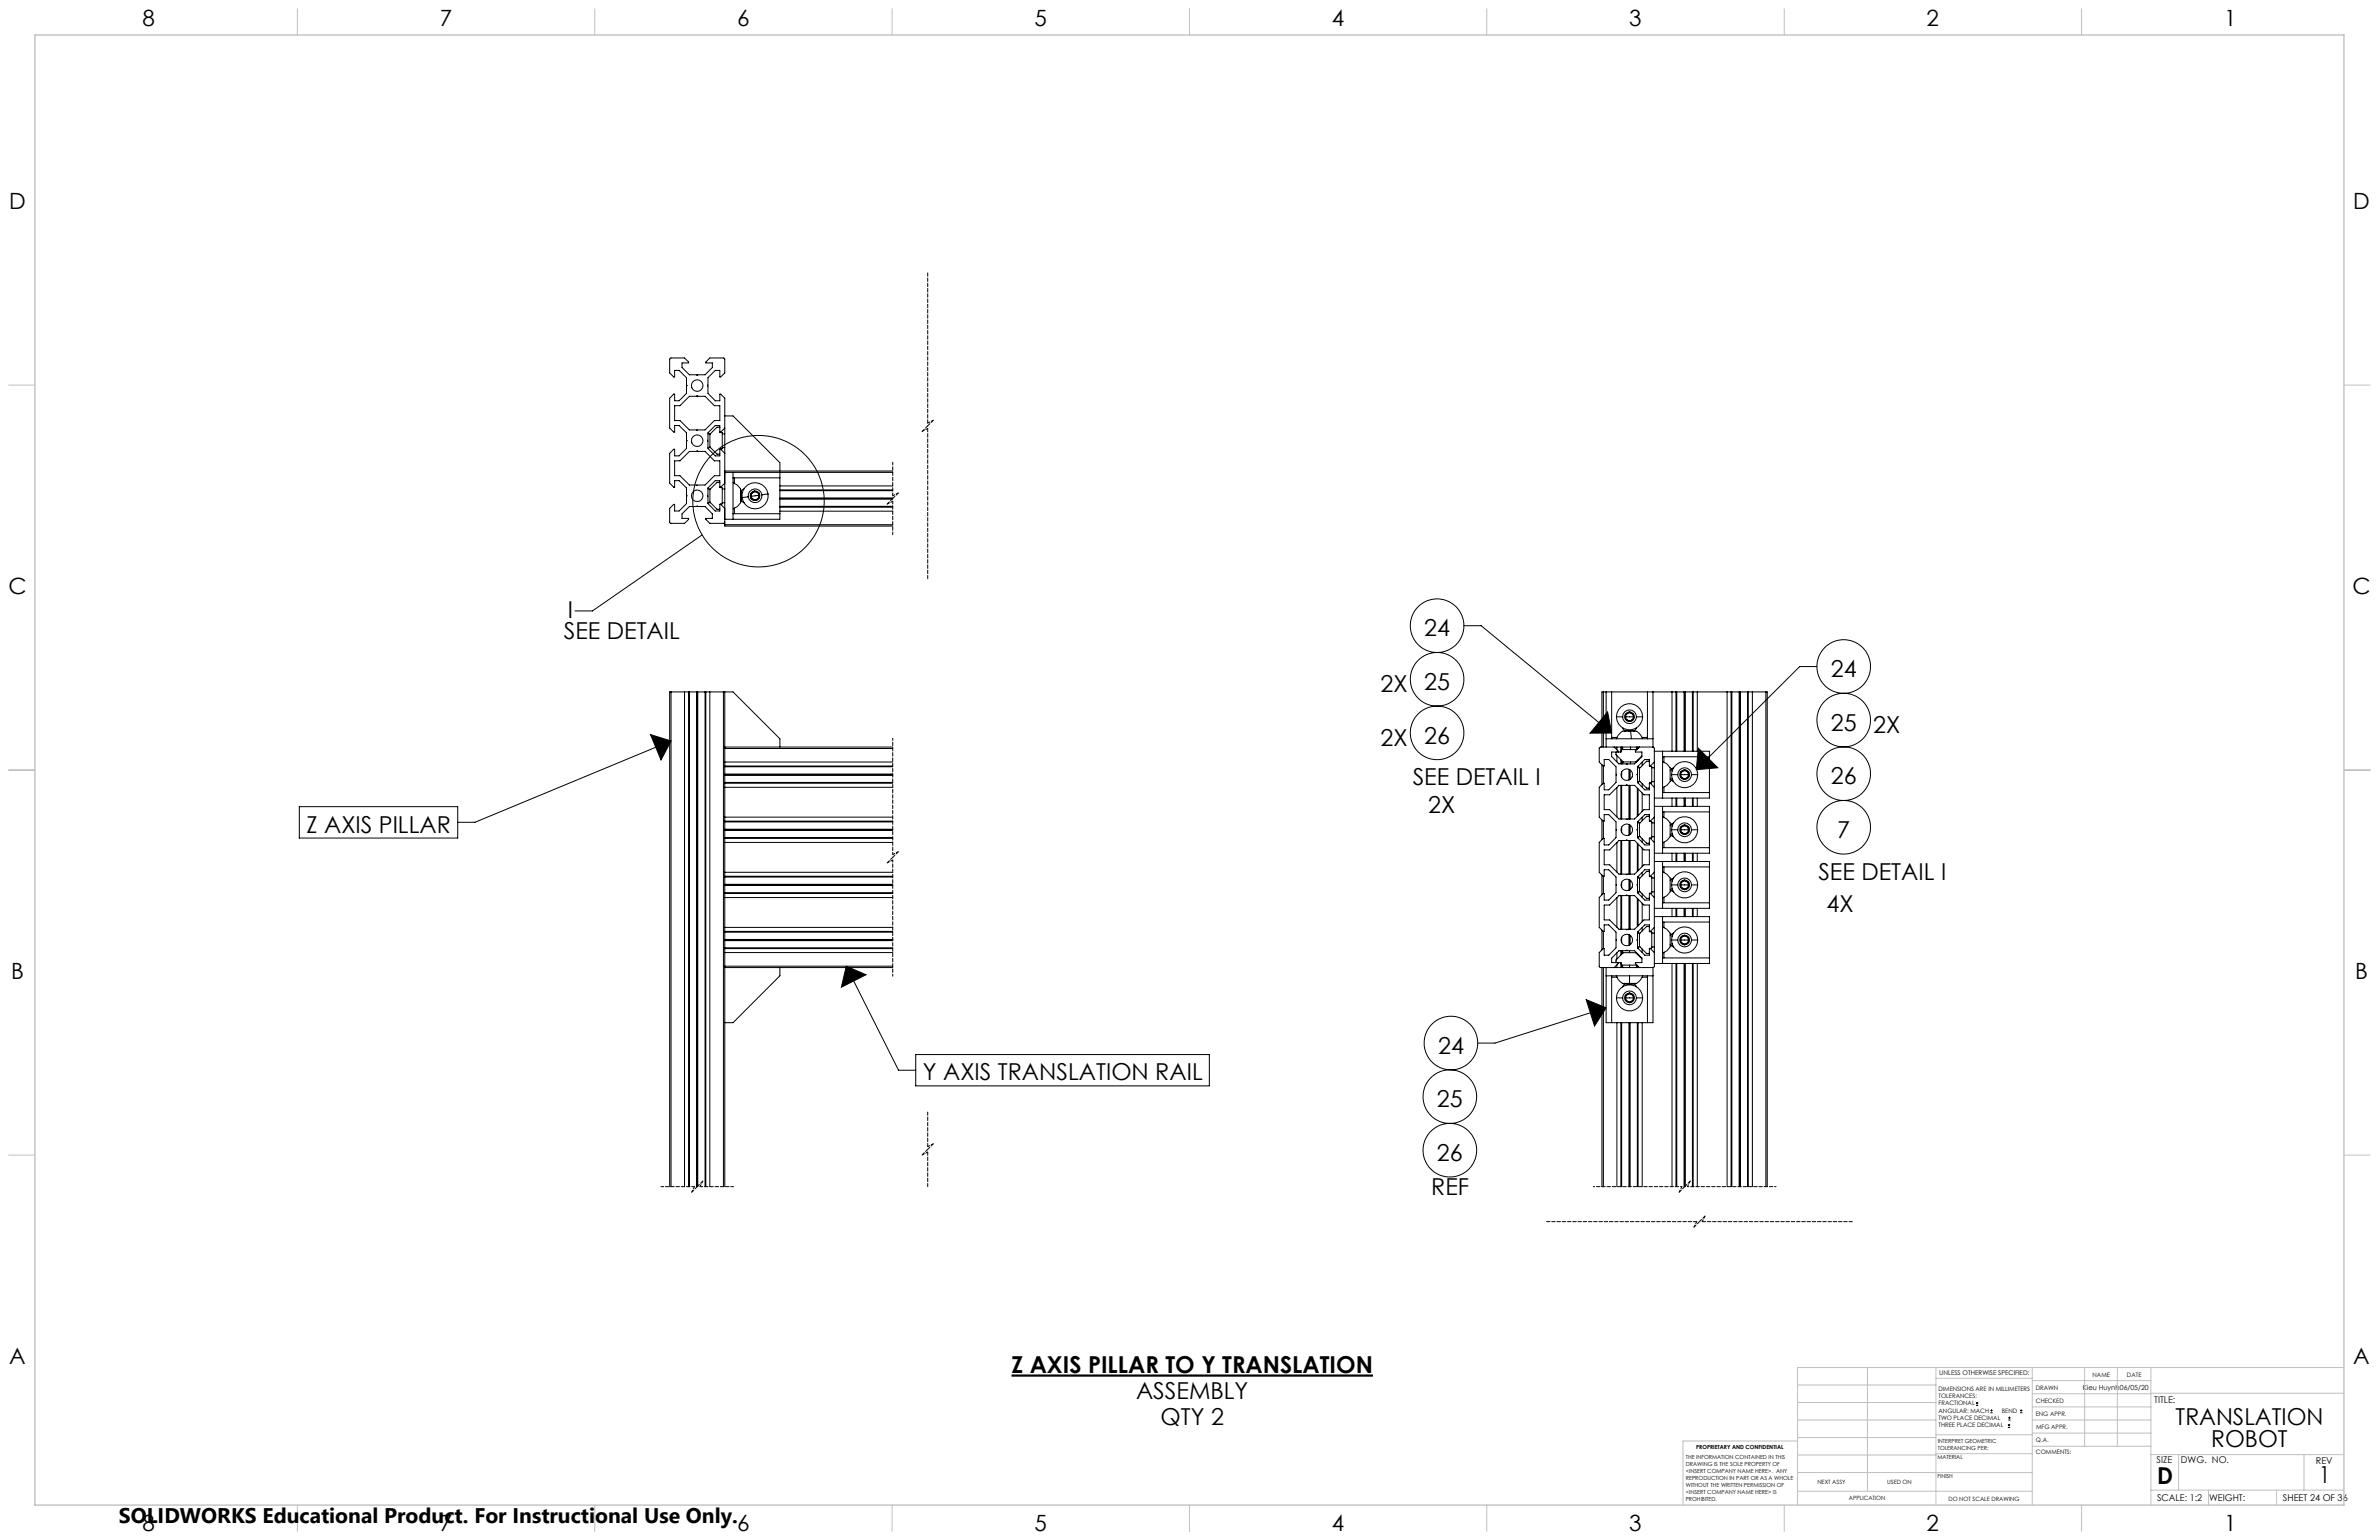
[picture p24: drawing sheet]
<svg xmlns="http://www.w3.org/2000/svg" width="864mm" height="559mm" viewBox="0 0 864 559" stroke-linecap="round" stroke-linejoin="round" font-family="sans-serif">
<defs><g id="words">
<g font-size="8.5">
<text x="206.1" y="224.1">I</text>
<text x="204.6" y="231.7">SEE DETAIL</text>
<text x="517" y="230.9">24</text>
<text x="664.6" y="245.7">24</text>
<text x="501.1" y="251.2">2X</text>
<text x="517" y="250.4">25</text>
<text x="517" y="269.8">26</text>
<text x="664.6" y="265.2">25</text>
<text x="680" y="266">2X</text>
<text x="501.1" y="270.7">2X</text>
<text x="512.8" y="284.8">SEE DETAIL I</text>
<text x="664.6" y="284.6">26</text>
<text x="518.4" y="295.1">2X</text>
<text x="111.2" y="302.1">Z AXIS PILLAR</text>
<text x="667" y="304.1">7</text>
<text x="660.1" y="319.2">SEE DETAIL I</text>
<text x="663.1" y="330.8">4X</text>
<text x="522" y="382.4">24</text>
<text x="335" y="392">Y AXIS TRANSLATION RAIL</text>
<text x="521.6" y="401.8">25</text>
<text x="521.6" y="421.2">26</text>
<text x="519.6" y="433.5">REF</text>
<text x="367.2" y="498.2">Z AXIS PILLAR TO Y TRANSLATION</text>
<text x="412.4" y="507.7">ASSEMBLY</text>
<text x="421.3" y="517.1">QTY 2</text>
<text x="789.8" y="517.1">TRANSLATION</text>
<text x="802.7" y="525.2">ROBOT</text>
<text x="783.1" y="538.4">D</text>
<text x="841.8" y="538.3">1</text>
</g>
<g font-size="8.1">
<text x="51.7" y="9.3">8</text>
<text x="159.7" y="9.3">7</text>
<text x="267.6" y="9.3">6</text>
<text x="375.5" y="9.3">5</text>
<text x="483.5" y="9.3">4</text>
<text x="591.4" y="9.3">3</text>
<text x="699.4" y="9.3">2</text>
<text x="807.3" y="9.3">1</text>
<text x="3.3" y="76">D</text>
<text x="854.2" y="76">D</text>
<text x="3" y="215.7">C</text>
<text x="853.9" y="215.7">C</text>
<text x="4" y="355.4">B</text>
<text x="854.9" y="355.4">B</text>
<text x="3.3" y="495.1">A</text>
<text x="854.2" y="495.1">A</text>
<text x="51.7" y="555.4">8</text>
<text x="159.7" y="555.4">7</text>
<text x="267.6" y="555.4">6</text>
<text x="375.5" y="555.4">5</text>
<text x="483.5" y="555.4">4</text>
<text x="591.4" y="555.4">3</text>
<text x="699.4" y="555.4">2</text>
<text x="807.3" y="555.4">1</text>
</g>
<text font-size="7.7" x="43.2" y="552.5">SOLIDWORKS Educational Product. For Instructional Use Only.</text>
<g font-size="3.4">
<text x="782" y="508.9">TITLE:</text>
<text x="782.9" y="531">SIZE</text>
<text x="791.7" y="531">DWG. NO.</text>
<text x="840.7" y="531.1">REV</text>
<text x="783" y="544.6">SCALE: 1:2</text>
<text x="801.9" y="544.7">WEIGHT:</text>
<text x="828.7" y="544.6">SHEET 24 OF 36</text>
</g>
<text font-size="2.5" x="756.1" y="504.2">Kieu Huynh06/05/20</text>
<text font-size="2.4" x="704" y="499.1">UNLESS OTHERWISE SPECIFIED:</text>
<g font-size="2.2">
<text x="759.6" y="499.5">NAME</text>
<text x="772.1" y="499.6">DATE</text>
<text x="703.7" y="504.7">DIMENSIONS ARE IN MILLIMETERS</text>
<text x="703.7" y="507.3">TOLERANCES:</text>
<text x="703.7" y="510">FRACTIONAL</text>
<text x="739" y="504.3">DRAWN</text>
<text x="739.1" y="509.2">CHECKED</text>
<text x="703.7" y="512.6">ANGULAR: MACH</text>
<text x="703.7" y="515.3">TWO PLACE DECIMAL</text>
<text x="726.7" y="512.6">BEND</text>
<text x="739" y="513.9">ENG APPR.</text>
<text x="703.7" y="517.9">THREE PLACE DECIMAL</text>
<text x="739.1" y="518.6">MFG APPR.</text>
<text x="739.1" y="523.3">Q.A.</text>
<text x="739.1" y="527.5">COMMENTS:</text>
</g>
<g font-size="2.1">
<text x="659.7" y="538.6">NEXT ASSY</text>
<text x="685.1" y="538.6">USED ON</text>
<text x="671.1" y="544.4">APPLICATION</text>
<text x="707.3" y="544.5">DO NOT SCALE DRAWING</text>
</g>
<g font-size="2">
<text x="615.7" y="525.8">PROPRIETARY AND CONFIDENTIAL</text>
<text x="703.4" y="523.5">INTERPRET GEOMETRIC</text>
<text x="703.4" y="526">TOLERANCING PER:</text>
<text x="612" y="529.4">THE INFORMATION CONTAINED IN THIS</text>
<text x="612" y="531.9">DRAWING IS THE SOLE PROPERTY OF</text>
<text x="703.3" y="529.6">MATERIAL</text>
<text x="612" y="534.5">&lt;INSERT COMPANY NAME HERE&gt;. ANY</text>
<text x="612" y="537">REPRODUCTION IN PART OR AS A WHOLE</text>
<text x="612" y="539.5">WITHOUT THE WRITTEN PERMISSION OF</text>
<text x="703.3" y="536.4">FINISH</text>
<text x="612" y="542">&lt;INSERT COMPANY NAME HERE&gt; IS</text>
<text x="612" y="544.6">PROHIBITED.</text>
</g>
</g></defs>
<path d="M367.2 499.1h131.2" fill="none" stroke="#000" stroke-width=".79" stroke-linecap="butt"/>
<g fill="none" stroke="#000" stroke-width=".36">
<path d="M244.9 147.2h1.9l3.5-3.4h2.6l.2-.2 .2 .2h2.6l3.4 3.4h2v5.4h-2l-3.4 3.4h-2.6l-.2 .2-.2-.2h-2.6l-3.5-3.4h-1.9zM257 157.4h.9M261.3 155.2l-1-.2-2.6 2.6v4.6l2.6 2.6 1-.2M261.3 156.8l.9 .2v5.8l-.9 .2M261.3 156.8v-2.4h-1.7l-2.6 2.7v2.6l-.2 .2 .2 .2v2.6l2.6 2.7h1.7v-2.4M262.2 157.4h.9M263.1 150.9h3l17 17v3M263.1 155.3l-1.5 1.5h-.3M244.9 167.2h1.9l3.5-3.4h2.6l.2-.2 .2 .2h2.6l3.4 3.4h2v5.4h-2l-3.4 3.4h-2.6l-.2 .2-.2-.2h-2.6l-3.5-3.4h-1.9zM257 177.4h.9M257 162.4h.9M261.3 175.2l-1-.2-2.6 2.6v4.6l2.6 2.6 1-.2"/>
<path d="M261.3 176.8l.9 .2v5.8l-.9 .2M261.3 176.8v-2.4h-1.7l-2.6 2.7v2.6l-.2 .2 .2 .2v2.6l2.6 2.7h1.7v-2.4M261.3 163h.3l1.5 1.5M262.2 177.4h.9M262.2 162.4h.9M263.1 171.4h61M263.1 175.3l-1.5 1.5h-.3M263.1 170.9h61M266.1 175.2l1.6 .8 1.2 1.4v5l-1.2 1.4-1.6 .8M266.1 171.4v17M266.1 173.4h17M266.6 173.4v2"/>
<path d="M269.1 178h.1M269.1 178v3.8M270.1 177.3l-1.2 1M272.5 179.2l-.2 .7 .4 1.1M272.5 179.2l.2 1.8M273.9 178.2l.8 .1 .7 .5M273.9 178.2l-.9 .3-.5 .7M273.9 178.2l-1.4 1M273.9 178.2l1.5 .6M275.4 178.8l.4 1.1-.1 .7M275.4 178.8l.3 1.8M275.5 179.7a1.41 1.41 0 0 1-1.2 1.6 1.41 1.41 0 0 1-1.6-1.2"/>
<path d="M275.5 179.7a1.41 1.41 0 0 0-1.6-1.2 1.41 1.41 0 0 0-1.2 1.6M275.5 179.7l-2.8 .4M276.6 179.6a2.51 2.51 0 0 1-2.2 2.8 2.51 2.51 0 0 1-2.8-2.1M276.6 179.6a2.51 2.51 0 0 0-2.9-2.2 2.51 2.51 0 0 0-2.1 2.9M278.8 179.2l-2.2 .4M278.8 179.2a4.8 4.8 0 0 1-4.1 5.4 4.8 4.8 0 0 1-5.3-4M278.8 179.2a4.8 4.8 0 0 0-5.4-4 4.8 4.8 0 0 0-4 5.4M283.1 171.4v17h-20M283.1 177.8h41M283.1 176.3h41M283.1 178h41M254.9 194.1l-39.8 27.6h-6.4"/>
<path d="M257 182.4h.9M261.3 183h.3l1.5 1.5M262.2 182.4h.9M263.1 189.4l-.4 .5h-5l-1.5-1.4v-.4h2.4v-1.6l-2.7-2.7h-2.6l-.2-.2-.2 .2h-2.6l-2.7 2.7v1.6h2.4v.4l-1.5 1.4h-5l-.4-.4v-5l1.4-1.5h.4v2.4h1.6l2.7-2.7v-2.6l.2-.2-.2-.2v-2.6l-2.7-2.7h-1.6v2.4h-.4l-1.4-1.5v-10.8l1.4-1.5h.4v2.4h1.6l2.7-2.7v-2.6l.2-.2-.2-.2v-2.6l-2.7-2.7h-1.6v2.4h-.4l-1.4-1.5v-10.8l1.4-1.5h.4v2.4h1.6l2.7-2.7v-2.6l.2-.2-.2-.2v-2.6l-2.7-2.7h-1.6v2.4h-.4l-1.4-1.5v-5l.3-.4h5.1l1.5 1.5v.3h-2.4v1.6l2.7 2.7h2.6l.2 .2 .2-.2h2.6l2.7-2.7v-1.6h-2.4v-.3l1.5-1.5h4.9l.5 .3v5.1l-1.5 1.5h-.3v-2.4h-1.7l-2.6 2.7v2.6l-.2 .2 .2 .2v2.6l2.6 2.7h1.7v-2.4h.3l1.5 1.5v45.9M263.1 190.4v.5h61M263.1 190.4h61M266.1 186.4h17M266.6 184.4v2M268.9 181.5l1.2 1M268.9 180.7h.2M268.9 181.1h.2M268.9 180.9h.2"/>
<path d="M271.6 180.3l-2.2 .3M272.7 181l.7 .5 .9 .1M272.7 181l1.6 .6M275.7 180.6l-.5 .7-.9 .3M275.7 180.6l-1.4 1M283.1 185.5h41M283.1 184h41M283.1 183.7h41M283.1 180.7h41M283.1 181.1h41M283.1 180.9h41M531.4 227h6.3l47.3 39"/>
<path d="M243.6 251.1h-.5v179.5M243.6 251.1h19M243.6 251.1v179.5M248.5 251.1v179.5M250 251.1v179.5M250.3 251.1v179.5M252.9 251.1v179.5M253.1 251.1v179.5M253.3 251.1v179.5M255.9 251.1v179.5M256.2 251.1v179.5M257.7 251.1v179.5"/>
<path d="M262.6 251.1h.5M262.6 251.1v179.5M263.1 251.1h3l17 17v3M263.1 251.1v20M582 251.1h-.5v20M582 251.1h59M582 251.1v20M583 251.1v20M583.6 258.3l1.4 7.7h-7.8zM585 251.1v17M590 259.2l-.2 .7 .2 1M590 259.2v1.7"/>
<path d="M591.5 258.4l.7 .1 .8 .7M591.5 258.4l-.8 .2-.7 .6M591.5 258.4l-1.5 .8M591.5 258.4l1.5 .8M593 259.2l.3 .7-.3 1M593 259.2v1.7M598 251.1v17M600 251.1v20M607 251.1v21.5M608.4 251.1v21.5M608.7 251.1v21.5M611.3 251.1v21.5"/>
<path d="M611.5 251.1v21.5M611.8 251.1v21.5M614.4 251.1v21.5M614.6 251.1v21.5M616.1 251.1v21.5M627 251.1v179.5M628.4 251.1v179.5M628.7 251.1v179.5M631.3 251.1v179.5M631.5 251.1v179.5M631.8 251.1v179.5M634.4 251.1v179.5"/>
<path d="M634.6 251.1v179.5M636.1 251.1v179.5M641 251.1h.5v179.5M641 251.1v179.5M659.6 241.9h-6.3l-37.5 37.4M236.1 266.6l7.5 2.3-3.6 6.9zM243.6 268.9l-71.2 29.5h-6.2M263.1 271.1v.5M263.1 271.6v79M263.1 271.6h61M263.1 271.1h61M263.1 276.5h61"/>
<path d="M263.1 278h61M263.1 278.2h61M581.5 277.5v7.2M582 278v6.2M583 268.1h17M585 267.6h2M586 271.1l1.4 1.5v.3M586.8 260.1h2.2M586.8 260.1a4.8 4.8 0 0 0 4.7 4.7 4.8 4.8 0 0 0 4.8-4.7M586.8 260.1a4.8 4.8 0 0 1 4.7-4.8 4.8 4.8 0 0 1 4.8 4.8M586.8 272.9l-.2 .1 .1 .9 2.5 2.6h4.7l2.1-2.2M587 271.1v1"/>
<path d="M587 274.2v2.2M588.4 271.1v1.8M588.4 275.7v1.5M588.7 271.1v.9M588.7 275.9v1.3M588.8 272h5.4M589 264.1l1 1.2M589 260.1a2.5 2.5 0 0 0 2.5 2.5 2.5 2.5 0 0 0 2.5-2.5M589 260.1a2.5 2.5 0 0 1 2.5-2.5 2.5 2.5 0 0 1 2.5 2.5M589 271.1v.9M589 276.3v.9M589.6 265.1h3.8"/>
<path d="M590 260.9l.7 .7 .8 .2M590 260.9l1.5 .9M590.1 260.1a1.41 1.41 0 0 0 1.4 1.4 1.41 1.41 0 0 0 1.4-1.4M590.1 260.1a1.41 1.41 0 0 1 1.4-1.4 1.41 1.41 0 0 1 1.4 1.4M590.1 260.1h2.8M591.3 265.1v.2M591.3 279.2v3.8M591.5 265.1v.2M591.5 279.3v3.6M591.7 265.1v.2M591.7 279.4v3.4M591.9 265.3h-1a3.6 3.6 0 0 0-4.1 2.8"/>
<path d="M591.9 265.3h.9a3.4 3.4 0 0 1 3.5 2.8M591.9 265.3l.3 2.8M591.9 271.1v.9M591.9 276.5v.7M593 260.9l-.4 .6-1.1 .3M593 260.9l-1.5 .9M594 260.1h2.3M594 271.1v.9M594 276.3v.2M594.1 264.1l-1 1.2M594.4 271.1v.7M594.4 275.9v.3"/>
<path d="M594.4 278.6h.9M594.6 271.1v.4M594.6 275.7v.2M594.6 278v.6M595.1 271.1l-1.4 1.5v.3h2.3v1.6l-2.6 2.7h-2.7l-.2 .2-.2-.2h-2.6l-2.7-2.7v-1.6h3.4l.4-.9M596.1 267.6h1.9M596.1 276.6v1.2M598.7 276.4l-1-.2-2.6 2.6v4.6l2.6 2.6 1-.2M598.7 278l.9 .2v5.8l-.9 .2M598.7 278v-2.4h-1.6l-2.7 2.6v2.7l-.2 .2 .2 .2v2.6l2.7 2.7h1.6v-2.4M599.6 278.6h.9M600 271.1l.5 .4v79.2l-.5 .4"/>
<path d="M600 271.1h-19l-.5 .4v5l1.5 1.5h.3v-2.4h1.7l2.6 2.6v2.7l.2 .2-.2 .2v2.6l-2.6 2.7h-1.7v-2.4h-.3l-1.5 1.5v10.8l1.5 1.5h.3v-2.4h1.7l2.6 2.6v2.7l.2 .2-.2 .2v2.6l-2.6 2.7h-1.7v-2.4h-.3l-1.5 1.5v10.8l1.5 1.5h.3v-2.4h1.7l2.6 2.6v2.7l.2 .2-.2 .2v2.6l-2.6 2.7h-1.7v-2.4h-.3l-1.5 1.5v10.8l1.5 1.5h.3v-2.4h1.7l2.6 2.6v2.7l.2 .2-.2 .2v2.6l-2.6 2.7h-1.7v-2.4h-.3l-1.5 1.5v5l.4 .4h19.1M600.5 276.5l-1.4 1.5h-.4M600.5 272.6h20v17h-20M603.5 276.3l1.6 .9 1.2 1.4v5l-1.2 1.4-1.6 .9M603.5 272.6v17M603.5 274.6h17M604 274.6v2M607 278.8v1M607.5 278.5l-1.2 1M611.5 279.4l.9 .2 .6 .6M611.5 279.4l-.8 .2-.7 .6M611.5 279.4l-1.5 .8"/>
<path d="M611.5 279.4l1.5 .8M616.5 271.5l7.1 7.1-7.8 .7zM108.7 292.7h57.5v11.4h-57.5zM263.1 298h61M263.1 296.5h61M263.1 285.7h61M263.1 284.2h61M263.1 298.2h61M263.1 283.9h61M263.1 281.3h61M263.1 281.1h61M263.1 280.9h61"/>
<path d="M581.5 297.5v7.2M582 298v6.2M582.3 288.4h2l3.4-3.4h2.6l.2-.2 .2 .2h2.7l3.4 3.4h1.9v5.4h-1.9l-3.4 3.4h-2.7l-.2 .2-.2-.2h-2.6l-3.4-3.4h-2zM587 285.7v10.7M588.4 285v12.2M588.7 280.1v2M588.7 285v12.2M591.3 285v12.2M591.3 299.2v3.8M591.5 285v12.2M591.5 299.2v3.7M591.7 285v12.2"/>
<path d="M591.7 299.4v3.4M594.4 286v10.2M594.4 283.6h.9M594.4 298.6h.9M594.6 283.6v.6M594.6 286.3v9.6M594.6 298v.6M596.1 284.4v1.2M596.1 287.7v6.8M596.1 296.6v1.2M598.7 296.4l-1-.2-2.6 2.6v4.6l2.6 2.6 1-.2M598.7 298l.9 .2v5.8l-.9 .2"/>
<path d="M598.7 284.2h.4l1.4 1.5M598.7 298v-2.4h-1.6l-2.7 2.6v2.7l-.2 .2 .2 .2v2.6l2.7 2.7h1.6v-2.4M599.6 283.6h.9M599.6 298.6h.9M600.5 296.5l-1.4 1.5h-.4M600.5 292.6h20v17h-20M603.5 296.3l1.6 .9 1.2 1.4v5l-1.2 1.4-1.6 .8M603.5 292.6v17M603.5 287.6h17M603.5 294.6h17M604 285.6v2M604 294.6v2"/>
<path d="M606.3 282.7l1.2 .9M606.8 281.1h2.2M606.8 281.1a4.7 4.7 0 0 0 4.7 4.7 4.7 4.7 0 0 0 4.8-4.7M606.8 281.1a4.7 4.7 0 0 1 4.7-4.7 4.7 4.7 0 0 1 4.8 4.7M607 282.4v1M607 289.6v3M607 298.8v1M607.5 298.5l-1.2 1M608.4 289.6v3M608.7 289.6v3M609 281.1a2.5 2.5 0 0 0 2.5 2.5 2.5 2.5 0 0 0 2.5-2.5M609 281.1a2.5 2.5 0 0 1 2.5-2.5 2.5 2.5 0 0 1 2.5 2.5"/>
<path d="M610 280.2l-.2 .6 .2 1.1M610 281.9l.7 .7 .8 .2M610 280.2v1.7M610 281.9l1.5 .9M610.1 281.1a1.39 1.39 0 0 1 1.4-1.4 1.39 1.39 0 0 1 1.4 1.4M610.1 281.1a1.39 1.39 0 0 0 1.4 1.4 1.39 1.39 0 0 0 1.4-1.4M610.1 281.1h2.8M611.3 289.6v3M611.5 299.4l.7 .1 .8 .7M611.5 299.4l-.8 .2-.7 .6M611.5 299.4l-1.5 .8M611.5 299.4l1.5 .8"/>
<path d="M611.5 289.6v3M611.8 289.6v3M613 281.9l-.4 .6-1.1 .3M613 280.2l.3 .9-.3 .8M613 281.9l-1.5 .9M613 280.2v1.7M614 281.1h2.3M614.4 289.6v3M614.6 289.6v3M616.1 289.6v3M263.1 318h61M263.1 316.5h61"/>
<path d="M263.1 305.7h61M263.1 304.2h61M263.1 318.2h61M263.1 303.9h61M263.1 301.3h61M263.1 300.9h61M263.1 301.1h61M581.5 317.5v7.2M582 318v6.2M582.3 308.4h2l3.4-3.4h2.6l.2-.2 .2 .2h2.7l3.4 3.4h1.9v5.4h-1.9l-3.4 3.4h-2.7l-.2 .2-.2-.2h-2.6l-3.4-3.4h-2zM587 305.7v10.7M588.4 305v12.2"/>
<path d="M588.7 300.1v2M588.7 305v12.2M591.3 305v12.2M591.3 319.2v3.8M591.5 305v12.2M591.5 319.2v3.7M591.7 305v12.2M591.7 319.4v3.4M594.4 306v10.2M594.4 318.6h.9M594.4 303.6h.9M594.6 303.6v.6"/>
<path d="M594.6 306.3v9.6M594.6 318v.6M596.1 304.4v1.2M596.1 307.7v6.8M596.1 316.6v1.2M598.7 316.4l-1-.2-2.6 2.6 .1 4.6 2.5 2.6 1-.2M598.7 318l.9 .2v5.8l-.9 .2M598.7 304.2h.4l1.4 1.5M598.7 318v-2.4h-1.6l-2.7 2.6v2.7l-.2 .2 .2 .2v2.6l2.7 2.7h1.6v-2.4M599.6 318.6h.9M599.6 303.6h.9M600.5 316.5l-1.4 1.5h-.4"/>
<path d="M600.5 312.6h20v17h-20M603.5 316.3l1.6 .9 1.2 1.4v5l-1.2 1.4-1.6 .8M603.5 312.6v17M603.5 314.6h17M603.5 307.6h17M604 305.6v2M604 314.6v2M606.3 302.7l1.2 .9M606.8 301.1h2.2M606.8 301.1a4.7 4.7 0 0 1 4.7-4.7 4.7 4.7 0 0 1 4.8 4.7M606.8 301.1a4.7 4.7 0 0 0 4.7 4.7 4.7 4.7 0 0 0 4.8-4.7M607 302.4v1"/>
<path d="M607 309.6v3M607 318.8v1M607.5 318.5l-1.2 1M608.4 309.6v3M608.7 309.6v3M609 301.1a2.5 2.5 0 0 0 2.5 2.5 2.5 2.5 0 0 0 2.5-2.5M609 301.1a2.5 2.5 0 0 1 2.5-2.5 2.5 2.5 0 0 1 2.5 2.5M610 300.2l-.2 .6 .2 1.1M610 301.9l.7 .7 .8 .2M610 300.2v1.7M610 301.9l1.5 .9M610.1 301.1a1.39 1.39 0 0 0 1.4 1.4 1.39 1.39 0 0 0 1.4-1.4"/>
<path d="M610.1 301.1a1.39 1.39 0 0 1 1.4-1.4 1.39 1.39 0 0 1 1.4 1.4M610.1 301.1h2.8M611.3 309.6v3M611.5 319.4l.7 .1 .8 .7M611.5 319.4l-.8 .2-.7 .6M611.5 319.4l-1.5 .8M611.5 319.4l1.5 .8M611.5 309.6v3M611.8 309.6v3M613 301.9l-.4 .6-1.1 .3M613 300.2l.3 .9-.3 .8M613 301.9l-1.5 .9"/>
<path d="M613 300.2v1.7M614 301.1h2.3M614.4 309.6v3M614.6 309.6v3M616.1 309.6v3M263.1 338h61M263.1 336.5h61M263.1 325.7h61M263.1 324.2h61M263.1 338.2h61M263.1 323.9h61M263.1 321.3h61"/>
<path d="M263.1 320.9h61M263.1 321.1h61M581.5 337.5v7.2M582 338v6.2M582.3 328.4h2l3.4-3.4h2.6l.2-.2 .2 .2h2.7l3.4 3.4h1.9v5.4h-1.9l-3.4 3.4h-2.7l-.2 .2-.2-.2h-2.6l-3.4-3.4h-2zM587 325.7v10.7M588.4 325v12.2M588.7 320.1v2M588.7 325v12.2M591.3 325v12.2M591.3 339.2v3.8M591.5 325v12.2"/>
<path d="M591.5 339.2v3.7M591.7 325v12.2M591.7 339.4v3.4M594.4 326v10.2M594.4 338.6h.9M594.4 323.6h.9M594.6 323.6v.6M594.6 326.3v9.6M594.6 338v.6M596.1 324.3v1.3M596.1 327.7v6.7M596.1 336.6v1.2"/>
<path d="M598.7 336.4l-1-.2-2.6 2.6 .1 4.6 2.5 2.6 1-.2M598.7 338l.9 .2v5.8l-.9 .2M598.7 324.2h.4l1.4 1.5M598.7 338v-2.4h-1.6l-2.7 2.6v2.7l-.2 .2 .2 .2v2.6l2.7 2.7h1.6v-2.4M599.6 338.6h.9M599.6 323.6h.9M600.5 336.5l-1.4 1.5h-.4M600.5 332.6h20v17h-20M603.5 336.3l1.6 .9 1.2 1.4v5l-1.2 1.4-1.6 .8M603.5 332.6v17M603.5 334.6h17M603.5 327.6h17"/>
<path d="M604 325.6v2M604 334.6v2M606.3 322.7l1.2 .9M606.8 321.1h2.2M606.8 321.1a4.7 4.7 0 0 0 4.7 4.7 4.7 4.7 0 0 0 4.8-4.7M606.8 321.1a4.7 4.7 0 0 1 4.7-4.8 4.7 4.7 0 0 1 4.8 4.8M607 322.3v1.1M607 329.6v3M607 338.8v1M607.5 338.5l-1.2 1M608.4 329.6v3M608.7 329.6v3"/>
<path d="M609 321.1a2.5 2.5 0 0 0 2.5 2.5 2.5 2.5 0 0 0 2.5-2.5M609 321.1a2.5 2.5 0 0 1 2.5-2.5 2.5 2.5 0 0 1 2.5 2.5M610 320.2l-.2 .7 .2 1M610 321.9l.7 .7 .8 .2M610 320.2v1.7M610 321.9l1.5 .9M610.1 321.1a1.39 1.39 0 0 1 1.4-1.4 1.39 1.39 0 0 1 1.4 1.4M610.1 321.1a1.39 1.39 0 0 0 1.4 1.4 1.39 1.39 0 0 0 1.4-1.4M610.1 321.1h2.8M611.3 329.6v3M611.5 339.4l.7 .1 .8 .7M611.5 339.4l-.8 .2-.7 .6"/>
<path d="M611.5 339.4l-1.5 .8M611.5 339.4l1.5 .8M611.5 329.6v3M611.8 329.6v3M613 321.9l-.4 .6-1.1 .3M613 320.2l.3 .9-.3 .8M613 321.9l-1.5 .9M613 320.2v1.7M614 321.1h2.3M614.4 329.6v3M614.6 329.6v3M616.1 329.6v3"/>
<path d="M263.1 350.6v.5M263.1 351.1v79.5M263.1 351.1h61M263.1 350.6h61M263.1 345.7h61M263.1 344.2h61M263.1 343.9h61M263.1 341.3h61M263.1 341.1h61M263.1 340.9h61M283.1 351.1v3l-17 17h-3M307.2 350.6l19 37.7h6.2"/>
<path d="M307.2 350.6l7.2 3.1-9 4.5zM581.5 351.1v79.5M582 351.1v79.5M583 351.1v20h17v-20M583 354.1h17M585 354.1v17M585 354.6h2M586.8 354.1a3.6 3.6 0 0 0 3 2.7h1.7M587 345.7v2.3M587 350.1v1M587.4 349.3v.3l-1.4 1.5M588.4 345v1.5"/>
<path d="M588.4 349.3v1.8M588.7 340.1v2M588.7 345v1.3M588.7 350.2v.9M588.8 350.2l-.4-.9h-3.4v-1.6l2.7-2.7h2.6l.2-.2 .2 .2h2.7l2.6 2.7v1.6h-2.3v.3l1.4 1.5M588.8 350.2h5.4M589 345v.9M589 350.2v.9M589.6 357.1h3.8M590 356.8l-1 1.3M591.3 356.8v.3M591.5 354.1v2.7"/>
<path d="M591.5 345v.7M591.5 350.2v.9M591.5 356.8v.3M591.7 356.8v.3M593.1 356.8l1 1.3M594 345.7v.2M594 350.2v.9M594.4 346v.3M594.4 350.3v.8M594.4 343.6h.9M594.6 343.6v.6M594.6 346.3v.2"/>
<path d="M594.6 350.6v.5M596 347.9l-2.2-2.2h-4.6l-2.6 2.6v.9l.2 .1M596.1 354.6h1.9M596.1 344.3v1.3M596.3 354.1a3.6 3.6 0 0 1-3 2.7h-1.8M598 354.1v17M598.7 344.2h.4l1.4 1.5M599.6 343.6h.9M603.5 347.6h17M604 345.5v2.1M606.3 342.7l1.2 .9M606.8 341.1h2.2"/>
<path d="M606.8 341.1a4.7 4.7 0 0 1 4.7-4.8 4.7 4.7 0 0 1 4.8 4.8M606.8 341.1a4.7 4.7 0 0 0 4.7 4.7 4.7 4.7 0 0 0 4.8-4.7M607 342.3v1M607 349.6v81M608.4 349.6v81M608.7 349.6v81M609 341.1a2.5 2.5 0 0 0 2.5 2.5 2.5 2.5 0 0 0 2.5-2.5M609 341.1a2.5 2.5 0 0 1 2.5-2.5 2.5 2.5 0 0 1 2.5 2.5M610 340.2l-.2 .7 .2 1M610 341.9l.7 .7 .8 .2M610 340.2v1.7M610 341.9l1.5 .9"/>
<path d="M610.1 341.1a1.39 1.39 0 0 0 1.4 1.4 1.39 1.39 0 0 0 1.4-1.4M610.1 341.1a1.39 1.39 0 0 1 1.4-1.4 1.39 1.39 0 0 1 1.4 1.4M610.1 341.1h2.8M611.3 349.6v81M611.5 349.6v81M611.8 349.6v81M613 341.9l-.4 .6-1.1 .3M613 340.2l.3 .9-.3 .8M613 341.9l-1.5 .9M613 340.2v1.7M614 341.1h2.3M614.4 349.6v81"/>
<path d="M614.6 349.6v81M616.1 349.6v81M575.8 362.7l7.2 3-4.2 6.6zM583 365.7l-40.3 12.8h-6.3M586.8 362.1h2.2M586.8 362.1a4.8 4.8 0 0 1 4.7-4.7 4.8 4.8 0 0 1 4.8 4.7M586.8 362.1a4.8 4.8 0 0 0 4.7 4.7 4.8 4.8 0 0 0 4.8-4.7M587 371.1v59.5M588.4 371.1v59.5M588.7 371.1v59.5M589 362.1a2.5 2.5 0 0 0 2.5 2.5 2.5 2.5 0 0 0 2.5-2.5M589 362.1a2.5 2.5 0 0 1 2.5-2.5 2.5 2.5 0 0 1 2.5 2.5"/>
<path d="M590 361.2l-.2 .7 .2 1M590 362.9l.7 .7 .8 .2M590 361.2v1.7M590 362.9l1.5 .9M590.1 362.1a1.41 1.41 0 0 0 1.4 1.4 1.41 1.41 0 0 0 1.4-1.4M590.1 362.1a1.41 1.41 0 0 1 1.4-1.4 1.41 1.41 0 0 1 1.4 1.4M590.1 362.1h2.8M591.3 371.1v59.5M591.5 360.4l.9 .2 .6 .6M591.5 360.4l-.8 .2-.7 .6M591.5 360.4l-1.5 .8M591.5 360.4l1.5 .8"/>
<path d="M591.5 371.1v59.5M591.7 371.1v59.5M593 362.9l-.4 .6-1.1 .3M593 361.2l.3 .7-.3 1M593 362.9l-1.5 .9M593 361.2v1.7M594 362.1h2.3M594.4 371.1v59.5M594.6 371.1v59.5M596.1 371.1v59.5M332.4 382.7h106.6v11.3h-106.6zM717.3 510h.8"/>
<path d="M717.3 509.1h.8M717.7 508.7v.9M722.5 512.6h.8M722.5 511.8h.8M722.9 511.4v.8M728.9 517.9h.8M728.9 517.1h.8M729 515.3h.9M729 514.5h.9M729.3 516.7v.8M729.4 514v.9M733.3 512.6h.8"/>
<path d="M733.3 511.8h.8M733.7 511.4v.8"/>
<circle cx="253.1" cy="139.9" r="2.11"/>
<circle cx="253.1" cy="159.9" r="2.1"/>
<circle cx="253.1" cy="179.9" r="2.1"/>
<circle cx="275.3" cy="181.9" r="23.8"/>
<circle cx="521.7" cy="227" r="9.7"/>
<circle cx="521.7" cy="246.5" r="9.7"/>
<circle cx="669.3" cy="241.8" r="9.7"/>
<circle cx="521.7" cy="265.9" r="9.7"/>
<circle cx="669.3" cy="261.3" r="9.7"/>
<circle cx="590.5" cy="281.1" r="2.11"/>
<circle cx="669.3" cy="280.7" r="9.7"/>
<circle cx="590.5" cy="301.1" r="2.1"/>
<circle cx="669.3" cy="300.2" r="9.7"/>
<circle cx="590.5" cy="321.1" r="2.11"/>
<circle cx="590.5" cy="341.1" r="2.1"/>
<circle cx="526.7" cy="378.5" r="9.7"/>
<circle cx="526.3" cy="397.9" r="9.7"/>
<circle cx="526.3" cy="417.4" r="9.7"/>
</g>
<g fill="none" stroke="#000" stroke-width=".36" stroke-dasharray="1.3 .6" stroke-dashoffset=".5">
<path d="M334.8 156.5l2-1M336.8 153.5l2-1M324.1 179.9l2-1M322.1 182.9l2-1M324.1 267.9v42.2M322.1 313.1l2-1M324.1 310.1l2-1M324.1 312.1v42.1M334.8 419.1l2-1M336.8 416.1l2-1M251.1 432.6l1-2M254.1 430.6l1-2"/>
<path d="M609.6 432.6l1-2M612.6 430.6l1-2M614.9 445.3l1-2M617.9 443.3l1-2"/>
</g>
<g fill="none" stroke="#000" stroke-width=".36" stroke-dasharray="1.3 .6" stroke-dashoffset=".2">
<path d="M336.8 154.5l-2 2M338.8 152.5l-2 2M326.1 178.9l-2 2M324.1 180.9l-2 2M324.1 311.1l-2 2M326.1 309.1l-2 2M336.8 417.1l-2 2M338.8 415.1l-2 2M253.1 430.6l-2 2M255.1 428.6l-2 2M611.6 430.6l-2 2M613.6 428.6l-2 2"/>
<path d="M616.9 443.3l-2 2M618.9 441.3l-2 2"/>
</g>
<path d="M336.8 99v54.5M336.8 155.5v54.5M336.8 403.5v12.6M336.8 418.1v12.5M615.9 443.3h-54.5M672.4 443.3h-54.5" fill="none" stroke="#000" stroke-width=".36" stroke-dasharray="1.3 .6" stroke-dashoffset=".1"/>
<path d="M324.1 167.7v12.2M324.1 181.9v12.2M252.1 430.6h-12.2M266.3 430.6h-12.2" fill="none" stroke="#000" stroke-width=".36" stroke-dasharray="1.3 .6" stroke-dashoffset=".3"/>
<path d="M610.6 430.6h-32.2M644.7 430.6h-32.1" fill="none" stroke="#000" stroke-width=".36" stroke-dasharray="1.3 .6" stroke-dashoffset=".7"/>
<g fill="none" stroke="#c0c0c0" stroke-width=".36">
<path d="M108 3.2v9.5M215.9 3.2v9.5M323.8 3.2v9.5M431.8 3.2v9.5M539.7 3.2v9.5M647.7 3.2v9.5M755.6 3.2v9.5M3.1 139.7h9.6M850.9 139.7h9.5M3.1 279.4h9.6M850.9 279.4h9.5M3.1 419.1h9.6"/>
<path d="M850.9 419.1h9.5M677.9 496.2v44.9M702.8 496.2v49.9M737.7 496.2v49.9M756.7 496.2v28.6M768.6 496.2v28.6M780.8 496.2v49.9M850.9 496.2h-198.4v49.9M652.5 515.3h50.3M652.5 508.9h50.3M652.5 502.6h50.3M702.8 500.1h34.9"/>
<path d="M737.7 510.5h43.1M737.7 505.7h43.1M737.7 501h43.1M737.7 515.3h43.1M780.8 505.6h70.1M652.5 534.3l85.2 .1M652.5 528h50.3M652.5 521.6h50.3M652.5 522.9h-41.6v23.2M702.8 527.5h35M702.8 520.6h35M737.7 520h43.1"/>
<path d="M737.8 524.8h43M780.8 527.8h70.1M790.9 527.8v12.9M836.4 527.8v12.9M108 546.1v9.6M215.9 546.1v9.6M323.8 546.1v9.6M431.8 546.1v9.6M539.7 546.1v9.6M647.7 546.1v9.6M652.5 541.1h85.2M755.6 546.1v9.6"/>
<path d="M780.8 540.7h70.1M801.7 540.7v5.4M826.4 540.7v5.4"/>
</g>
<path d="M12.7 12.7h838.2v533.4h-838.2z" fill="none" stroke="#c0c0c0" stroke-width=".5"/>
<path d="M236.1 266.6l7.5 2.3-3.6 6.9zM307.2 350.6l7.2 3.1-9 4.5zM616.5 271.5l7.1 7.1-7.8 .7zM583.6 258.3l1.4 7.7h-7.8zM575.8 362.7l7.2 3-4.2 6.6z" fill="#000"/>
<use href="#words"/>
</svg>
